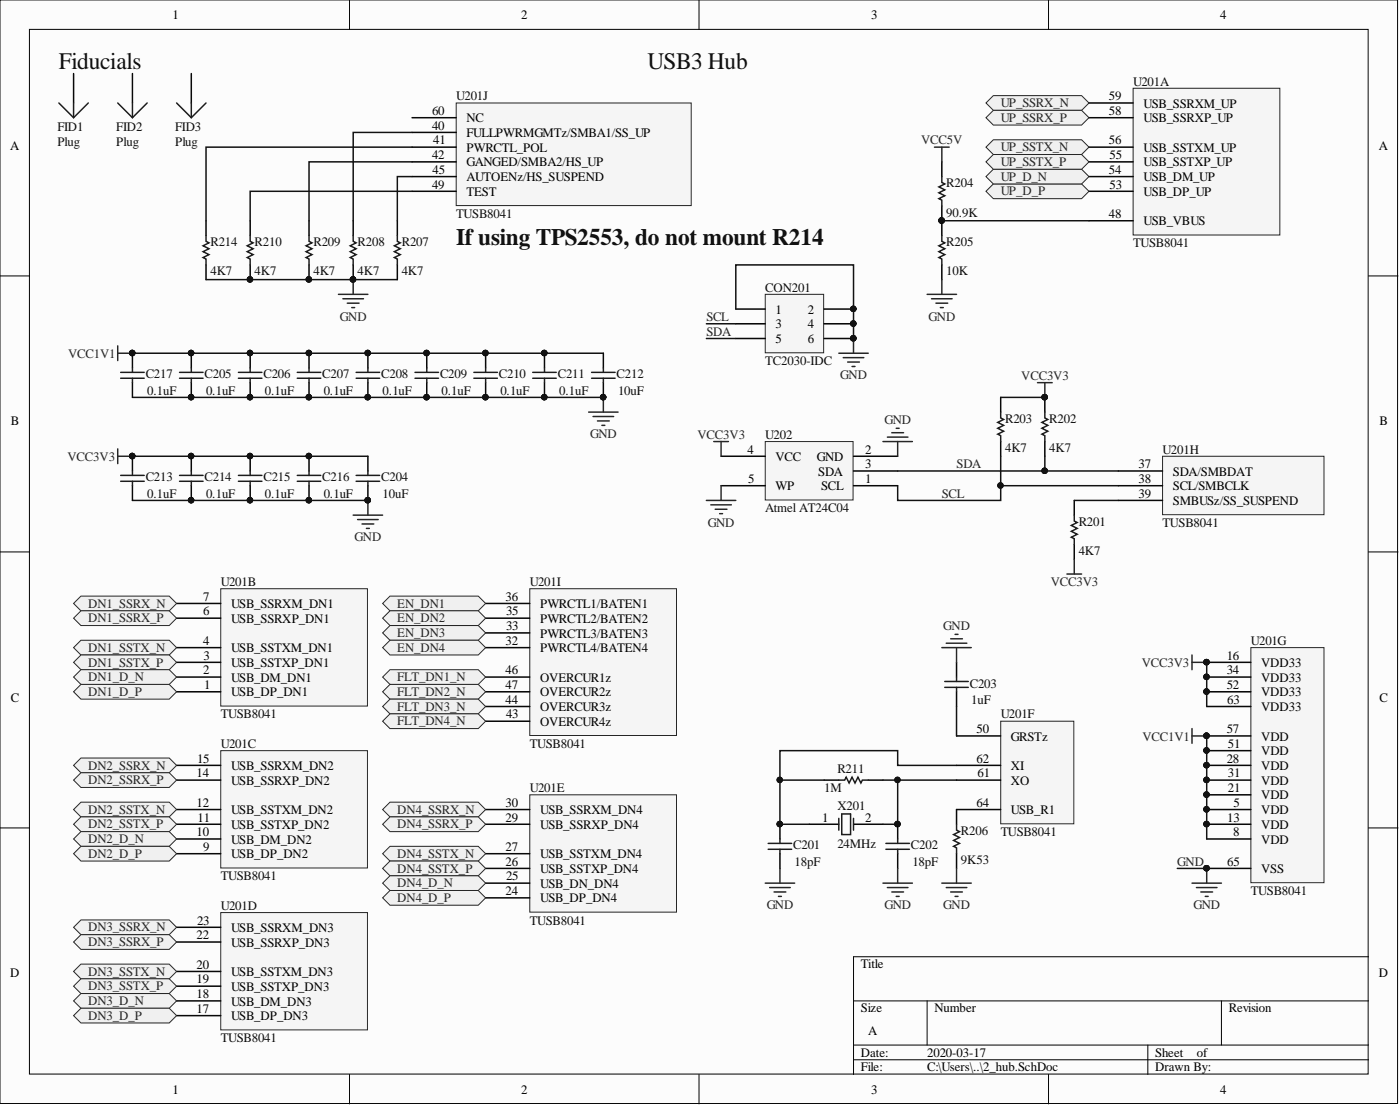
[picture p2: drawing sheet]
<svg xmlns="http://www.w3.org/2000/svg" width="241mm" height="190mm" viewBox="0 0 241 190" stroke-linecap="round" stroke-linejoin="round" font-family="sans-serif">
<defs><g id="words">
<g font-size="4.1" fill="#0e0e0e">
<text x="10.1" y="11.8">Fiducials</text>
<text x="111.6" y="11.8">USB3 Hub</text>
<text x="78.6" y="42.2">If using TPS2553, do not mount R214</text>
</g>
<g font-size="2.2">
<text x="29.7" y="3.3">1</text>
<text x="89.8" y="3.3">2</text>
<text x="150.2" y="3.3">3</text>
<text x="210.3" y="3.3">4</text>
<text x="191.1" y="17.3">59</text>
<text x="74.5" y="22.3">40</text>
<text x="74.5" y="19.8">60</text>
<text x="80.4" y="23.6">FULLPWRMGMTz/SMBA1/SS_UP</text>
<text x="80.4" y="21.1">NC</text>
<text x="191.1" y="19.8">58</text>
<text x="197.1" y="21.1">USB_SSRXP_UP</text>
<text x="197.1" y="18.5">USB_SSRXM_UP</text>
<text x="1.8" y="25.8">A</text>
<text x="74.5" y="27.4">42</text>
<text x="74.5" y="29.9">45</text>
<text x="74.6" y="24.9">41</text>
<text x="80.4" y="26.1">PWRCTL_POL</text>
<text x="80.4" y="28.7">GANGED/SMBA2/HS_UP</text>
<text x="191.1" y="29.9">54</text>
<text x="191.1" y="24.9">56</text>
<text x="191.2" y="27.4">55</text>
<text x="197.1" y="28.7">USB_SSTXP_UP</text>
<text x="197.1" y="26.1">USB_SSTXM_UP</text>
<text x="237.7" y="25.8">A</text>
<text x="74.5" y="32.5">49</text>
<text x="80.4" y="31.2">AUTOENz/HS_SUSPEND</text>
<text x="80.4" y="33.7">TEST</text>
<text x="191.2" y="32.5">53</text>
<text x="197.1" y="33.7">USB_DP_UP</text>
<text x="197.1" y="31.2">USB_DM_UP</text>
<text x="191.1" y="37.6">48</text>
<text x="197.1" y="38.8">USB_VBUS</text>
<text x="133.7" y="54">1</text>
<text x="133.7" y="56.6">3</text>
<text x="133.7" y="59.1">5</text>
<text x="139.2" y="54">2</text>
<text x="139.2" y="56.6">4</text>
<text x="139.2" y="59.1">6</text>
<text x="1.9" y="73.3">B</text>
<text x="237.8" y="73.3">B</text>
<text x="128.8" y="78.1">4</text>
<text x="128.9" y="83.2">5</text>
<text x="133.7" y="79.4">VCC</text>
<text x="140.8" y="79.4">GND</text>
<text x="141" y="81.9">SDA</text>
<text x="149.1" y="83.2">1</text>
<text x="149.1" y="78.1">2</text>
<text x="149.1" y="80.7">3</text>
<text x="196.2" y="80.7">37</text>
<text x="196.2" y="83.2">38</text>
<text x="202.2" y="81.9">SDA/SMBDAT</text>
<text x="133.7" y="84.5">WP</text>
<text x="141.5" y="84.5">SCL</text>
<text x="196.2" y="85.7">39</text>
<text x="202.2" y="84.5">SCL/SMBCLK</text>
<text x="202.2" y="87">SMBUSz/SS_SUSPEND</text>
<text x="35" y="106">6</text>
<text x="35" y="103.5">7</text>
<text x="39.8" y="107.3">USB_SSRXP_DN1</text>
<text x="39.8" y="104.7">USB_SSRXM_DN1</text>
<text x="87.2" y="103.5">36</text>
<text x="87.2" y="106">35</text>
<text x="93.1" y="107.3">PWRCTL2/BATEN2</text>
<text x="93.1" y="104.7">PWRCTL1/BATEN1</text>
<text x="35" y="111.1">4</text>
<text x="35.1" y="113.6">3</text>
<text x="39.8" y="112.3">USB_SSTXM_DN1</text>
<text x="87.2" y="111.1">32</text>
<text x="87.2" y="108.5">33</text>
<text x="93.1" y="112.3">PWRCTL4/BATEN4</text>
<text x="93.1" y="109.8">PWRCTL3/BATEN3</text>
<text x="211.4" y="113.6">16</text>
<text x="35" y="116.1">2</text>
<text x="35.2" y="118.7">1</text>
<text x="39.8" y="120">USB_DP_DN1</text>
<text x="39.8" y="117.4">USB_DM_DN1</text>
<text x="39.8" y="114.9">USB_SSTXP_DN1</text>
<text x="87.2" y="116.1">46</text>
<text x="87.2" y="118.7">47</text>
<text x="93.1" y="117.4">OVERCUR1z</text>
<text x="93.1" y="120">OVERCUR2z</text>
<text x="211.4" y="116.1">34</text>
<text x="211.4" y="118.7">52</text>
<text x="217.4" y="114.9">VDD33</text>
<text x="217.4" y="117.4">VDD33</text>
<text x="217.4" y="120">VDD33</text>
<text x="1.9" y="120.8">C</text>
<text x="87.2" y="121.2">44</text>
<text x="87.2" y="123.8">43</text>
<text x="93.1" y="125">OVERCUR4z</text>
<text x="93.1" y="122.5">OVERCUR3z</text>
<text x="211.5" y="121.2">63</text>
<text x="217.4" y="122.5">VDD33</text>
<text x="237.8" y="120.8">C</text>
<text x="34" y="131.4">15</text>
<text x="168.3" y="126.3">50</text>
<text x="168.3" y="131.4">62</text>
<text x="174.3" y="127.6">GRSTz</text>
<text x="211.4" y="131.4">28</text>
<text x="211.4" y="126.3">57</text>
<text x="211.6" y="128.8">51</text>
<text x="217.4" y="130.1">VDD</text>
<text x="217.4" y="127.6">VDD</text>
<text x="33.9" y="133.9">14</text>
<text x="39.8" y="135.2">USB_SSRXP_DN2</text>
<text x="39.8" y="132.6">USB_SSRXM_DN2</text>
<text x="168.5" y="133.9">61</text>
<text x="174.3" y="135.2">XO</text>
<text x="174.3" y="132.6">XI</text>
<text x="211.6" y="136.4">21</text>
<text x="211.6" y="133.9">31</text>
<text x="217.4" y="137.7">VDD</text>
<text x="217.4" y="132.6">VDD</text>
<text x="217.4" y="135.2">VDD</text>
<text x="33.9" y="139">12</text>
<text x="34.1" y="141.5">11</text>
<text x="39.8" y="142.8">USB_SSTXP_DN2</text>
<text x="39.8" y="140.2">USB_SSTXM_DN2</text>
<text x="87.2" y="141.5">29</text>
<text x="87.2" y="139">30</text>
<text x="93.1" y="142.8">USB_SSRXP_DN4</text>
<text x="93.1" y="140.2">USB_SSRXM_DN4</text>
<text x="141.7" y="141.5">1</text>
<text x="149.1" y="141.5">2</text>
<text x="168.3" y="139">64</text>
<text x="174.3" y="140.2">USB_R1</text>
<text x="211.5" y="141.5">13</text>
<text x="212.6" y="139">5</text>
<text x="217.4" y="140.2">VDD</text>
<text x="217.4" y="142.8">VDD</text>
<text x="33.9" y="144">10</text>
<text x="35" y="146.6">9</text>
<text x="39.8" y="147.8">USB_DP_DN2</text>
<text x="39.8" y="145.3">USB_DM_DN2</text>
<text x="87.2" y="149.1">26</text>
<text x="87.2" y="146.6">27</text>
<text x="93.1" y="147.8">USB_SSTXM_DN4</text>
<text x="211.5" y="149.1">65</text>
<text x="212.6" y="144">8</text>
<text x="217.4" y="145.3">VDD</text>
<text x="87.2" y="154.2">24</text>
<text x="87.2" y="151.6">25</text>
<text x="93.1" y="155.4">USB_DP_DN4</text>
<text x="93.1" y="152.9">USB_DN_DN4</text>
<text x="93.1" y="150.4">USB_SSTXP_DN4</text>
<text x="217.4" y="150.4">VSS</text>
<text x="33.9" y="161.8">22</text>
<text x="34" y="159.2">23</text>
<text x="39.8" y="160.5">USB_SSRXM_DN3</text>
<text x="33.9" y="166.9">20</text>
<text x="39.8" y="163.1">USB_SSRXP_DN3</text>
<text x="148.4" y="166.8">Title</text>
<text x="1.8" y="168.4">D</text>
<text x="33.9" y="171.9">18</text>
<text x="33.9" y="169.4">19</text>
<text x="39.8" y="173.2">USB_DM_DN3</text>
<text x="39.8" y="170.7">USB_SSTXP_DN3</text>
<text x="39.8" y="168.1">USB_SSTXM_DN3</text>
<text x="237.7" y="168.4">D</text>
<text x="33.9" y="174.5">17</text>
<text x="39.8" y="175.7">USB_DP_DN3</text>
<text x="148.4" y="174.4">Size</text>
<text x="149.6" y="178.2">A</text>
<text x="161.1" y="174.4">Number</text>
<text x="211.8" y="174.4">Revision</text>
<text x="148.4" y="182">Date:</text>
<text x="148.4" y="184.5">File:</text>
<text x="159.8" y="182">2020-03-17</text>
<text x="159.8" y="184.5">C:\Users\..\2_hub.SchDoc</text>
<text x="199.1" y="182">Sheet</text>
<text x="199.1" y="184.5">Drawn By:</text>
<text x="206.3" y="182">of</text>
<text x="29.7" y="188.4">1</text>
<text x="89.8" y="188.4">2</text>
<text x="150.2" y="188.4">3</text>
<text x="210.3" y="188.4">4</text>
</g>
<g font-size="2.2" fill="#0e0e0e">
<text x="78.6" y="17.3">U201J</text>
<text x="195.3" y="14.7">U201A</text>
<text x="9.9" y="22.6">FID1</text>
<text x="20" y="22.6">FID2</text>
<text x="30.2" y="22.6">FID3</text>
<text x="9.9" y="25.1">Plug</text>
<text x="20" y="25.1">Plug</text>
<text x="30.2" y="25.1">Plug</text>
<text x="163.1" y="32.2">R204</text>
<text x="78.6" y="37.6">TUSB8041</text>
<text x="163.1" y="37.3">90.9K</text>
<text x="36.3" y="47.4">4K7</text>
<text x="36.3" y="42.4">R214</text>
<text x="43.9" y="47.4">4K7</text>
<text x="43.9" y="42.4">R210</text>
<text x="54" y="47.4">4K7</text>
<text x="54" y="42.4">R209</text>
<text x="61.6" y="47.4">4K7</text>
<text x="61.6" y="42.4">R208</text>
<text x="69.2" y="47.4">4K7</text>
<text x="69.2" y="42.4">R207</text>
<text x="163.1" y="47.4">10K</text>
<text x="163.1" y="42.4">R205</text>
<text x="195.3" y="42.6">TUSB8041</text>
<text x="131.9" y="50.2">CON201</text>
<text x="25.1" y="65.2">C217</text>
<text x="35.3" y="65.2">C205</text>
<text x="45.4" y="65.2">C206</text>
<text x="55.5" y="65.2">C207</text>
<text x="65.7" y="65.2">C208</text>
<text x="75.8" y="65.2">C209</text>
<text x="86" y="65.2">C210</text>
<text x="96.1" y="65.2">C211</text>
<text x="106.3" y="65.2">C212</text>
<text x="131.9" y="62.9">TC2030-IDC</text>
<text x="25.4" y="68">0.1uF</text>
<text x="35.5" y="68">0.1uF</text>
<text x="45.7" y="68">0.1uF</text>
<text x="55.8" y="68">0.1uF</text>
<text x="65.9" y="68">0.1uF</text>
<text x="76.1" y="68">0.1uF</text>
<text x="86.2" y="68">0.1uF</text>
<text x="96.4" y="68">0.1uF</text>
<text x="106.5" y="68">10uF</text>
<text x="131.9" y="75.6">U202</text>
<text x="173.2" y="77.9">4K7</text>
<text x="173.2" y="72.8">R203</text>
<text x="180.8" y="77.9">4K7</text>
<text x="180.8" y="72.8">R202</text>
<text x="25.1" y="82.9">C213</text>
<text x="35.3" y="82.9">C214</text>
<text x="45.4" y="82.9">C215</text>
<text x="55.5" y="82.9">C216</text>
<text x="65.7" y="82.9">C204</text>
<text x="200.4" y="78.1">U201H</text>
<text x="25.4" y="85.7">0.1uF</text>
<text x="35.5" y="85.7">0.1uF</text>
<text x="45.7" y="85.7">0.1uF</text>
<text x="55.8" y="85.7">0.1uF</text>
<text x="65.9" y="85.7">10uF</text>
<text x="131.9" y="88.3">Atmel AT24C04</text>
<text x="185.9" y="95.6">4K7</text>
<text x="185.9" y="90.5">R201</text>
<text x="200.4" y="90.8">TUSB8041</text>
<text x="38" y="100.9">U201B</text>
<text x="91.3" y="100.9">U201I</text>
<text x="215.6" y="111.1">U201G</text>
<text x="167.1" y="118.4">C203</text>
<text x="38" y="123.8">TUSB8041</text>
<text x="167.4" y="121.2">1uF</text>
<text x="172.5" y="123.8">U201F</text>
<text x="38" y="128.8">U201C</text>
<text x="91.3" y="128.8">TUSB8041</text>
<text x="91.3" y="136.4">U201E</text>
<text x="142" y="136.4">1M</text>
<text x="144.3" y="133.1">R211</text>
<text x="144.3" y="139.5">X201</text>
<text x="165.6" y="143.8">R206</text>
<text x="136.7" y="146.3">C201</text>
<text x="137" y="149.1">18pF</text>
<text x="144.3" y="146.1">24MHz</text>
<text x="157" y="146.3">C202</text>
<text x="157.3" y="149.1">18pF</text>
<text x="165.6" y="148.9">9K53</text>
<text x="172.5" y="144">TUSB8041</text>
<text x="38" y="151.6">TUSB8041</text>
<text x="215.6" y="154.2">TUSB8041</text>
<text x="38" y="156.7">U201D</text>
<text x="91.3" y="159.2">TUSB8041</text>
<text x="38" y="179.5">TUSB8041</text>
</g>
<g font-size="2.2" fill="#262626">
<text x="172.5" y="18.5">UP_SSRX_N</text>
<text x="172.5" y="21">UP_SSRX_P</text>
<text x="158.8" y="24.9">VCC5V</text>
<text x="172.5" y="28.6">UP_SSTX_P</text>
<text x="172.5" y="26.1">UP_SSTX_N</text>
<text x="172.5" y="33.7">UP_D_P</text>
<text x="172.5" y="31.1">UP_D_N</text>
<text x="58.6" y="55.2">GND</text>
<text x="121.7" y="57.8">SDA</text>
<text x="121.7" y="55.3">SCL</text>
<text x="160" y="55.2">GND</text>
<text x="11.7" y="61.6">VCC1V1</text>
<text x="144.8" y="65.4">GND</text>
<text x="176" y="65.4">VCC3V3</text>
<text x="101.7" y="75.5">GND</text>
<text x="120.2" y="75.6">VCC3V3</text>
<text x="152.4" y="73">GND</text>
<text x="11.6" y="79.4">VCC3V3</text>
<text x="164.9" y="80.7">SDA</text>
<text x="162.3" y="85.7">SCL</text>
<text x="61.1" y="93.3">GND</text>
<text x="122" y="90.7">GND</text>
<text x="181.1" y="100.9">VCC3V3</text>
<text x="15.2" y="104.7">DN1_SSRX_N</text>
<text x="15.2" y="107.2">DN1_SSRX_P</text>
<text x="68.5" y="104.7">EN_DN1</text>
<text x="68.5" y="107.2">EN_DN2</text>
<text x="15.2" y="112.3">DN1_SSTX_N</text>
<text x="68.5" y="109.7">EN_DN3</text>
<text x="68.5" y="112.3">EN_DN4</text>
<text x="162.6" y="108.5">GND</text>
<text x="15.2" y="114.8">DN1_SSTX_P</text>
<text x="15.2" y="117.3">DN1_D_N</text>
<text x="15.2" y="119.9">DN1_D_P</text>
<text x="68.5" y="117.3">FLT_DN1_N</text>
<text x="68.5" y="119.9">FLT_DN2_N</text>
<text x="196.8" y="114.9">VCC3V3</text>
<text x="68.5" y="122.4">FLT_DN3_N</text>
<text x="68.5" y="124.9">FLT_DN4_N</text>
<text x="196.9" y="127.6">VCC1V1</text>
<text x="15.2" y="132.6">DN2_SSRX_N</text>
<text x="15.2" y="135.1">DN2_SSRX_P</text>
<text x="15.2" y="140.2">DN2_SSTX_N</text>
<text x="15.2" y="142.7">DN2_SSTX_P</text>
<text x="68.5" y="140.2">DN4_SSRX_N</text>
<text x="68.5" y="142.7">DN4_SSRX_P</text>
<text x="15.2" y="145.2">DN2_D_N</text>
<text x="15.2" y="147.8">DN2_D_P</text>
<text x="68.5" y="147.8">DN4_SSTX_N</text>
<text x="202.9" y="149.1">GND</text>
<text x="68.5" y="150.3">DN4_SSTX_P</text>
<text x="68.5" y="152.8">DN4_D_N</text>
<text x="68.5" y="155.4">DN4_D_P</text>
<text x="15.2" y="160.4">DN3_SSRX_N</text>
<text x="132.1" y="156.6">GND</text>
<text x="152.4" y="156.6">GND</text>
<text x="162.6" y="156.6">GND</text>
<text x="205.7" y="156.6">GND</text>
<text x="15.2" y="163">DN3_SSRX_P</text>
<text x="15.2" y="168">DN3_SSTX_N</text>
<text x="15.2" y="170.6">DN3_SSTX_P</text>
<text x="15.2" y="173.1">DN3_D_N</text>
<text x="15.2" y="175.7">DN3_D_P</text>
</g>
</g></defs>
<g fill="#fcfcfc" stroke="#000" stroke-width=".17">
<path d="M0 0h240.9v190.1h-240.9z"/>
<path d="M5.1 5.1h230.7v179.9h-230.7z"/>
</g>
<g fill="none" stroke="#000" stroke-width=".17">
<path d="M60.2 0v5.1M120.5 0v5.1M180.7 0v5.1M0 47.5h5.1M235.9 47.5h5.1M0 95.1h5.1M235.9 95.1h5.1M0 142.6h5.1M235.9 142.6h5.1M147.1 172.4h88.8M159.8 172.4v7.6M210.5 172.4v7.6"/>
<path d="M235.9 164.8h-88.8v20.3M60.2 185.1v5M120.5 185.1v5M147.1 180h88.8M147.1 182.5h88.8M180.7 185.1v5M197.8 180v5.1"/>
</g>
<path d="M195.3 15.2h25.3v25.3h-25.3z" fill="#f5f5f5" stroke="#262626" stroke-width=".17"/>
<path d="M187.7 17.7h7.6M187.7 38h7.6M187.7 33h7.6M187.7 30.4h7.6M187.7 27.9h7.6M187.7 25.3h7.6M187.7 20.3h7.6" fill="none" stroke="#000" stroke-width=".26"/>
<path d="M38 101.4h25.3v20.2h-25.3z" fill="#f5f5f5" stroke="#262626" stroke-width=".17"/>
<path d="M30.4 119.2h7.6M30.4 116.6h7.6M30.4 114.1h7.6M30.4 111.5h7.6M30.4 106.5h7.6M30.4 103.9h7.6" fill="none" stroke="#000" stroke-width=".26"/>
<path d="M38 129.3h25.3v20.2h-25.3z" fill="#f5f5f5" stroke="#262626" stroke-width=".17"/>
<path d="M30.4 134.4h7.6M30.4 131.8h7.6M30.4 139.4h7.6M30.4 147h7.6M30.4 144.5h7.6M30.4 142h7.6" fill="none" stroke="#000" stroke-width=".26"/>
<path d="M38 157.2h25.3v20.2h-25.3z" fill="#f5f5f5" stroke="#262626" stroke-width=".17"/>
<path d="M30.4 159.7h7.6M30.4 174.9h7.6M30.4 172.4h7.6M30.4 169.9h7.6M30.4 167.3h7.6M30.4 162.3h7.6" fill="none" stroke="#000" stroke-width=".26"/>
<path d="M91.3 136.9h25.3v20.2h-25.3z" fill="#f5f5f5" stroke="#262626" stroke-width=".17"/>
<path d="M83.7 139.4h7.6M83.7 154.6h7.6M83.7 152.1h7.6M83.7 149.6h7.6M83.7 147h7.6M83.7 142h7.6" fill="none" stroke="#000" stroke-width=".26"/>
<path d="M172.5 124.2h12.6v17.7h-12.6z" fill="#f5f5f5" stroke="#262626" stroke-width=".17"/>
<path d="M164.9 126.8h7.6M164.9 134.4h7.6M164.9 131.8h7.6M164.9 139.4h7.6" fill="none" stroke="#000" stroke-width=".26"/>
<path d="M215.6 111.5h12.6v40.5h-12.6z" fill="#f5f5f5" stroke="#262626" stroke-width=".17"/>
<g fill="none" stroke="#000" stroke-width=".26">
<path d="M208 114.1h7.6M208 116.6h7.6M208 119.2h7.6M208 139.4h7.6M208 136.9h7.6M208 131.8h7.6M208 134.4h7.6M208 129.3h7.6M208 126.8h7.6M208 121.7h7.6M208 144.5h7.6M208 142h7.6"/>
<path d="M208 149.6h7.6"/>
</g>
<g fill="#0e0e0e" stroke="#0e0e0e" stroke-width=".17">
<circle cx="207.9" cy="139.4" r=".47"/>
<circle cx="207.9" cy="141.9" r=".47"/>
<circle cx="207.9" cy="114" r=".47"/>
<circle cx="207.9" cy="136.9" r=".47"/>
<circle cx="207.9" cy="131.8" r=".47"/>
<circle cx="207.9" cy="134.3" r=".47"/>
<circle cx="207.9" cy="116.6" r=".47"/>
<circle cx="207.9" cy="149.5" r=".47"/>
<circle cx="207.9" cy="129.3" r=".47"/>
<circle cx="207.9" cy="119.1" r=".47"/>
<circle cx="207.9" cy="126.7" r=".47"/>
</g>
<path d="M200.4 78.6h27.8v10.1h-27.8z" fill="#f5f5f5" stroke="#262626" stroke-width=".17"/>
<path d="M192.8 81.1h7.6M192.8 83.7h7.6M192.8 86.2h7.6" fill="none" stroke="#000" stroke-width=".26"/>
<path d="M91.3 101.4h25.3v25.3h-25.3z" fill="#f5f5f5" stroke="#262626" stroke-width=".17"/>
<path d="M83.7 111.5h7.6M83.7 109h7.6M83.7 106.5h7.6M83.7 103.9h7.6M83.7 116.6h7.6M83.7 119.2h7.6M83.7 124.2h7.6M83.7 121.7h7.6" fill="none" stroke="#000" stroke-width=".26"/>
<path d="M78.6 17.7h40.5v17.7h-40.5z" fill="#f5f5f5" stroke="#262626" stroke-width=".17"/>
<path d="M71 22.8h7.6M71 25.3h7.6M71 27.9h7.6M71 30.4h7.6M71 33h7.6M71 20.3h7.6" fill="none" stroke="#000" stroke-width=".26"/>
<path d="M205.4 112.8v2.6M205.4 114.1h2.6M205.4 125.5v2.5M205.4 126.8h2.6M205.4 152.1h5.1M206.2 152.9h3.6M207 153.6h2M207.7 154.4h.5M208 149.6v2.5" fill="none" stroke="#262626" stroke-width=".26"/>
<g fill="#0e0e0e" stroke="#0e0e0e" stroke-width=".17">
<circle cx="207.9" cy="149.5" r=".47"/>
<circle cx="207.9" cy="114" r=".47"/>
<circle cx="207.9" cy="126.7" r=".47"/>
</g>
<g fill="#f0f0f0" stroke="#262626" stroke-width=".17">
<path d="M12.7 103.9l1.3-1.2h15.2l1.2 1.2-1.2 1.3h-15.2z" fill-rule="evenodd"/>
<path d="M12.7 106.5l1.3-1.3h15.2l1.2 1.3-1.2 1.2h-15.2z" fill-rule="evenodd"/>
<path d="M12.7 111.5l1.3-1.2h15.2l1.2 1.2-1.2 1.3h-15.2z" fill-rule="evenodd"/>
<path d="M12.7 114.1l1.3-1.3h15.2l1.2 1.3-1.2 1.3h-15.2z" fill-rule="evenodd"/>
<path d="M12.7 116.6l1.3-1.2h15.2l1.2 1.2-1.2 1.3h-15.2z" fill-rule="evenodd"/>
<path d="M12.7 119.2l1.3-1.3h15.2l1.2 1.3-1.2 1.2h-15.2z" fill-rule="evenodd"/>
<path d="M12.7 131.8l1.3-1.2h15.2l1.2 1.2-1.2 1.3h-15.2z" fill-rule="evenodd"/>
<path d="M12.7 134.4l1.3-1.3h15.2l1.2 1.3-1.2 1.2h-15.2z" fill-rule="evenodd"/>
<path d="M12.7 139.4l1.3-1.2h15.2l1.2 1.2-1.2 1.3h-15.2z" fill-rule="evenodd"/>
<path d="M12.7 142l1.3-1.3h15.2l1.2 1.3-1.2 1.2h-15.2z" fill-rule="evenodd"/>
<path d="M12.7 144.5l1.3-1.3h15.2l1.2 1.3-1.2 1.3h-15.2z" fill-rule="evenodd"/>
<path d="M12.7 147l1.3-1.2h15.2l1.2 1.2-1.2 1.3h-15.2z" fill-rule="evenodd"/>
<path d="M12.7 159.7l1.3-1.2h15.2l1.2 1.2-1.2 1.3h-15.2z" fill-rule="evenodd"/>
<path d="M12.7 162.3l1.3-1.3h15.2l1.2 1.3-1.2 1.2h-15.2z" fill-rule="evenodd"/>
<path d="M12.7 167.3l1.3-1.2h15.2l1.2 1.2-1.2 1.3h-15.2z" fill-rule="evenodd"/>
<path d="M12.7 169.9l1.3-1.3h15.2l1.2 1.3-1.2 1.2h-15.2z" fill-rule="evenodd"/>
<path d="M12.7 172.4l1.3-1.3h15.2l1.2 1.3-1.2 1.3h-15.2z" fill-rule="evenodd"/>
<path d="M12.7 174.9l1.3-1.2h15.2l1.2 1.2-1.2 1.3h-15.2z" fill-rule="evenodd"/>
</g>
<path d="M172.5 68.4v2.6M172.5 76.1v2.5M180.1 68.4v2.6M180.1 76.1v2.5M134.4 142v2.5M134.4 147v2.6M139.5 142h5.1M147.1 142h5.1M154.7 142v2.5M154.7 147v2.6" fill="none" stroke="#000" stroke-width=".26"/>
<g fill="none" stroke="#1c1c1c" stroke-width=".26">
<path d="M172.5 71v1l.5 .2-1 .6 1 .5-1 .5 1 .5-1 .5 .5 .2v1.1M180.1 71v1l.5 .2-1 .6 1 .5-1 .5 1 .5-1 .5 .5 .2v1.1M132.4 145.3h4.1M132.4 146.3h4.1M134.4 144.5v.8M134.4 146.3v.7M144.6 141v2M145.1 140.2h1.5v3.5h-1.5zM147.1 141v2M152.7 145.3h4M152.7 146.3h4M154.7 144.5v.8"/>
<path d="M154.7 146.3v.7"/>
</g>
<g fill="#0e0e0e" stroke="#0e0e0e" stroke-width=".17">
<circle cx="134.4" cy="141.9" r=".47"/>
<circle cx="154.7" cy="141.9" r=".47"/>
<circle cx="180" cy="68.4" r=".47"/>
</g>
<g fill="#f0f0f0" stroke="#262626" stroke-width=".17">
<path d="M169.9 33l1.3-1.3h15.2l1.3 1.3-1.3 1.2h-15.2z" fill-rule="evenodd"/>
<path d="M169.9 30.4l1.3-1.3h15.2l1.3 1.3-1.3 1.3h-15.2z" fill-rule="evenodd"/>
<path d="M169.9 27.9l1.3-1.3h15.2l1.3 1.3-1.3 1.2h-15.2z" fill-rule="evenodd"/>
<path d="M169.9 25.3l1.3-1.2h15.2l1.3 1.2-1.3 1.3h-15.2z" fill-rule="evenodd"/>
<path d="M169.9 17.7l1.3-1.2h15.2l1.3 1.2-1.3 1.3h-15.2z" fill-rule="evenodd"/>
<path d="M169.9 20.3l1.3-1.3h15.2l1.3 1.3-1.3 1.2h-15.2z" fill-rule="evenodd"/>
</g>
<g fill="none" stroke="#000" stroke-width=".26">
<path d="M43.1 38v2.6M53.3 38v2.6M60.9 38v2.6M68.5 38v2.6M162.3 27.9v2.5M162.3 35.5v5.1M43.1 45.6v2.6M53.3 45.6v2.6M60.9 45.6v2.6M68.5 45.6v2.6M162.3 45.6v2.6M22.8 78.6v2.5"/>
<path d="M33 60.8v2.6M33 65.9v2.5M33 78.6v2.5M43.1 60.8v2.6M43.1 65.9v2.5M43.1 78.6v2.5M53.3 60.8v2.6M53.3 65.9v2.5M53.3 78.6v2.5M63.4 60.8v2.6M63.4 65.9v2.5M63.4 78.6v2.5"/>
<path d="M73.6 60.8v2.6M73.6 65.9v2.5M83.7 60.8v2.6M83.7 65.9v2.5M93.8 60.8v2.6M93.8 65.9v2.5M104 60.8v2.6M104 65.9v2.5M22.8 83.7v2.5M33 83.7v2.5M43.1 83.7v2.5M53.3 83.7v2.5"/>
<path d="M63.4 83.7v2.5M185.2 86.2v2.5M185.2 93.8v2.5M164.9 114.1v2.5M164.9 119.2v2.5M164.9 139.4v2.6M164.9 147v2.6"/>
</g>
<g fill="#0e0e0e" stroke="#0e0e0e" stroke-width=".17">
<circle cx="162.3" cy="38" r=".47"/>
<circle cx="60.8" cy="48.1" r=".47"/>
<circle cx="53.2" cy="48.1" r=".47"/>
<circle cx="43.1" cy="48.1" r=".47"/>
<circle cx="32.9" cy="68.4" r=".47"/>
<circle cx="32.9" cy="60.8" r=".47"/>
<circle cx="43.1" cy="68.4" r=".47"/>
<circle cx="43.1" cy="60.8" r=".47"/>
<circle cx="53.2" cy="68.4" r=".47"/>
<circle cx="53.2" cy="60.8" r=".47"/>
<circle cx="63.4" cy="68.4" r=".47"/>
<circle cx="63.4" cy="60.8" r=".47"/>
<circle cx="73.5" cy="68.4" r=".47"/>
<circle cx="73.5" cy="60.8" r=".47"/>
<circle cx="83.7" cy="68.4" r=".47"/>
<circle cx="83.7" cy="60.8" r=".47"/>
<circle cx="93.8" cy="68.4" r=".47"/>
<circle cx="93.8" cy="60.8" r=".47"/>
<circle cx="104" cy="68.4" r=".47"/>
<circle cx="22.8" cy="78.5" r=".47"/>
<circle cx="32.9" cy="86.2" r=".47"/>
<circle cx="32.9" cy="78.5" r=".47"/>
<circle cx="43.1" cy="86.2" r=".47"/>
<circle cx="43.1" cy="78.5" r=".47"/>
<circle cx="53.2" cy="86.2" r=".47"/>
<circle cx="53.2" cy="78.5" r=".47"/>
<circle cx="63.4" cy="86.2" r=".47"/>
<circle cx="22.8" cy="60.8" r=".47"/>
</g>
<g fill="none" stroke="#1c1c1c" stroke-width=".26">
<path d="M162.3 30.4v1l.5 .3-1 .5 1 .5-1 .5 1 .5-1 .5 .5 .3v1M43.1 40.6v1l.5 .2-1 .5 1 .5-1 .5 1 .6-1 .5 .5 .2v1M53.3 40.6v1l.5 .2-1 .5 1 .5-1 .5 1 .6-1 .5 .5 .2v1M60.9 40.6v1l.5 .2-1 .5 1 .5-1 .5 1 .6-1 .5 .5 .2v1M68.5 40.6v1l.5 .2-1 .5 1 .5-1 .5 1 .6-1 .5 .5 .2v1M162.3 40.6v1l.5 .2-1 .5 1 .5-1 .5 1 .6-1 .5 .5 .2v1M30.9 64.1h4.1M30.9 65.2h4.1M33 63.4v.7M33 65.2v.7M41.1 64.1h4M41.1 65.2h4"/>
<path d="M43.1 63.4v.7M43.1 65.2v.7M51.2 64.1h4.1M51.2 65.2h4.1M53.3 63.4v.7M53.3 65.2v.7M61.4 64.1h4M61.4 65.2h4M63.4 63.4v.7M63.4 65.2v.7M71.5 64.1h4.1M71.5 65.2h4.1"/>
<path d="M73.6 63.4v.7M73.6 65.2v.7M81.7 64.1h4M81.7 65.2h4M83.7 63.4v.7M83.7 65.2v.7M91.8 64.1h4.1M91.8 65.2h4.1M93.8 63.4v.7M93.8 65.2v.7M102 64.1h4M102 65.2h4"/>
<path d="M104 63.4v.7M104 65.2v.7M20.8 81.9h4.1M20.8 82.9h4.1M22.8 81.1v.8M22.8 82.9v.8M30.9 81.9h4.1M30.9 82.9h4.1M33 81.1v.8M33 82.9v.8M41.1 81.9h4M41.1 82.9h4"/>
<path d="M43.1 81.1v.8M43.1 82.9v.8M51.2 81.9h4.1M51.2 82.9h4.1M53.3 81.1v.8M53.3 82.9v.8M61.4 81.9h4M61.4 82.9h4M63.4 81.1v.8M63.4 82.9v.8M185.2 88.7v1l.5 .3-1 .5 1 .5-1 .5 1 .5-1 .5 .5 .3v1M162.8 117.4h4.1"/>
<path d="M162.8 118.4h4.1M164.9 116.6v.8M164.9 118.4v.8M164.9 142v1l.5 .2-1 .5 1 .6-1 .5 1 .5-1 .5 .5 .2v1"/>
</g>
<g fill="none" stroke="#262626" stroke-width=".26">
<path d="M161.1 25.3h2.5M162.3 25.3v2.6M20.3 59.6v2.5M58.3 50.7h5.1M59.1 51.5h3.5M59.9 52.2h2M60.6 53h.5M60.9 48.2v2.5M159.8 50.7h5.1M160.6 51.5h3.5M161.3 52.2h2M162.1 53h.5"/>
<path d="M162.3 48.2v2.5M20.3 77.3v2.6M20.3 78.6h2.5M20.3 60.8h2.5M101.5 71h5M102.2 71.7h3.6M103 72.5h2M103.7 73.3h.5M104 68.4v2.6M60.9 88.7h5M61.6 89.5h3.6M62.4 90.3h2"/>
<path d="M63.2 91h.5M63.4 86.2v2.5M183.9 98.9h2.5M185.2 96.3v2.6M162.3 111.5h5.1M163.1 110.8h3.5M163.9 110h2M164.6 109.3h.5M164.9 111.5v2.6M162.3 152.1h5.1M163.1 152.9h3.5M163.9 153.6h2"/>
<path d="M164.6 154.4h.5M164.9 149.6v2.5"/>
</g>
<g fill="#f0f0f0" stroke="#262626" stroke-width=".17">
<path d="M65.9 116.6l1.3-1.2h15.2l1.3 1.2-1.3 1.3h-15.2z" fill-rule="evenodd"/>
<path d="M65.9 119.2l1.3-1.3h15.2l1.3 1.3-1.3 1.2h-15.2z" fill-rule="evenodd"/>
<path d="M65.9 121.7l1.3-1.3h15.2l1.3 1.3-1.3 1.3h-15.2z" fill-rule="evenodd"/>
<path d="M65.9 103.9l1.3-1.2h15.2l1.3 1.2-1.3 1.3h-15.2z" fill-rule="evenodd"/>
<path d="M65.9 106.5l1.3-1.3h15.2l1.3 1.3-1.3 1.2h-15.2z" fill-rule="evenodd"/>
<path d="M65.9 109l1.3-1.3h15.2l1.3 1.3-1.3 1.3h-15.2z" fill-rule="evenodd"/>
<path d="M65.9 139.4l1.3-1.2h15.2l1.3 1.2-1.3 1.3h-15.2z" fill-rule="evenodd"/>
<path d="M65.9 142l1.3-1.3h15.2l1.3 1.3-1.3 1.2h-15.2z" fill-rule="evenodd"/>
<path d="M65.9 147l1.3-1.2h15.2l1.3 1.2-1.3 1.3h-15.2z" fill-rule="evenodd"/>
<path d="M65.9 149.6l1.3-1.3h15.2l1.3 1.3-1.3 1.2h-15.2z" fill-rule="evenodd"/>
<path d="M65.9 152.1l1.3-1.3h15.2l1.3 1.3-1.3 1.3h-15.2z" fill-rule="evenodd"/>
<path d="M65.9 154.6l1.3-1.2h15.2l1.3 1.2-1.3 1.3h-15.2z" fill-rule="evenodd"/>
<path d="M65.9 124.2l1.3-1.2h15.2l1.3 1.2-1.3 1.3h-15.2z" fill-rule="evenodd"/>
<path d="M65.9 111.5l1.3-1.2h15.2l1.3 1.2-1.3 1.3h-15.2z" fill-rule="evenodd"/>
</g>
<path d="M131.9 152.1h5.1M132.7 152.9h3.5M133.4 153.6h2M134.2 154.4h.5M134.4 149.6v2.5M152.2 152.1h5.1M152.9 152.9h3.6M153.7 153.6h2M154.5 154.4h.5M154.7 149.6v2.5" fill="none" stroke="#262626" stroke-width=".26"/>
<path d="M142 134.4h2.6M149.6 134.4h2.6" fill="none" stroke="#000" stroke-width=".26"/>
<path d="M144.6 134.4h1l.2-.5 .6 1 .5-1 .5 1 .5-1 .5 1 .2-.5h1" fill="none" stroke="#1c1c1c" stroke-width=".26"/>
<path d="M131.9 76.1h15.1v10h-15.1z" fill="#f5f5f5" stroke="#262626" stroke-width=".17"/>
<path d="M12.7 12.7v5M22.8 12.7v5M33 12.7v5M35.5 38v2.6M35.5 45.6v2.6M22.8 60.8v2.6M22.8 65.9v2.5M124.3 78.6h7.6M147.1 78.6h7.6M124.3 83.7h7.6M147.1 83.7h7.6M147.1 81.1h7.6" fill="none" stroke="#000" stroke-width=".26"/>
<g fill="none" stroke="#262626" stroke-width=".26">
<path d="M123 76.1h2.6M124.3 76.1v2.5M152.2 76.1h5.1M152.9 75.3h3.6M153.7 74.5h2M154.5 73.8h.5M154.7 76.1v2.5M178.8 65.9h2.6M180.1 65.9v2.5M121.7 86.2h5.1M122.5 87h3.6M123.3 87.7h2"/>
<path d="M124 88.5h.5M124.3 83.7v2.5"/>
</g>
<g fill="none" stroke="#1c1c1c" stroke-width=".26">
<path d="M10.1 17.7l2.6 2.6M12.7 17.7v2.6M15.2 17.7l-2.5 2.6M20.3 17.7l2.5 2.6M22.8 17.7v2.6M25.4 17.7l-2.6 2.6M30.4 17.7l2.6 2.6M33 17.7v2.6M35.5 17.7l-2.5 2.6M35.5 40.6v1l.5 .2-1 .5 1 .5-1 .5 1 .6-1 .5 .5 .2v1M20.8 64.1h4.1M20.8 65.2h4.1"/>
<path d="M22.8 63.4v.7M22.8 65.2v.7"/>
</g>
<g fill="#0e0e0e" stroke="#0e0e0e" stroke-width=".17">
<circle cx="22.8" cy="60.8" r=".47"/>
<circle cx="180" cy="68.4" r=".47"/>
<circle cx="207.9" cy="119.1" r=".47"/>
<circle cx="207.9" cy="116.6" r=".47"/>
<circle cx="207.9" cy="114" r=".47"/>
<circle cx="207.9" cy="141.9" r=".47"/>
<circle cx="207.9" cy="139.4" r=".47"/>
<circle cx="207.9" cy="136.9" r=".47"/>
<circle cx="207.9" cy="134.3" r=".47"/>
<circle cx="207.9" cy="131.8" r=".47"/>
<circle cx="207.9" cy="129.3" r=".47"/>
<circle cx="207.9" cy="126.7" r=".47"/>
<circle cx="180" cy="81.1" r=".47"/>
<circle cx="162.3" cy="38" r=".47"/>
<circle cx="22.8" cy="78.5" r=".47"/>
<circle cx="32.9" cy="78.5" r=".47"/>
<circle cx="43.1" cy="78.5" r=".47"/>
<circle cx="53.2" cy="78.5" r=".47"/>
<circle cx="32.9" cy="86.2" r=".47"/>
<circle cx="43.1" cy="86.2" r=".47"/>
<circle cx="53.2" cy="86.2" r=".47"/>
<circle cx="63.4" cy="86.2" r=".47"/>
<circle cx="154.7" cy="141.9" r=".47"/>
<circle cx="154.7" cy="134.3" r=".47"/>
<circle cx="43.1" cy="48.1" r=".47"/>
<circle cx="53.2" cy="48.1" r=".47"/>
<circle cx="60.8" cy="48.1" r=".47"/>
<circle cx="207.9" cy="149.5" r=".47"/>
<circle cx="104" cy="68.4" r=".47"/>
<circle cx="93.8" cy="68.4" r=".47"/>
<circle cx="83.7" cy="68.4" r=".47"/>
<circle cx="73.5" cy="68.4" r=".47"/>
<circle cx="63.4" cy="68.4" r=".47"/>
<circle cx="53.2" cy="68.4" r=".47"/>
<circle cx="43.1" cy="68.4" r=".47"/>
<circle cx="32.9" cy="68.4" r=".47"/>
<circle cx="32.9" cy="60.8" r=".47"/>
<circle cx="43.1" cy="60.8" r=".47"/>
<circle cx="53.2" cy="60.8" r=".47"/>
<circle cx="63.4" cy="60.8" r=".47"/>
<circle cx="73.5" cy="60.8" r=".47"/>
<circle cx="83.7" cy="60.8" r=".47"/>
<circle cx="93.8" cy="60.8" r=".47"/>
<circle cx="172.4" cy="83.6" r=".47"/>
<circle cx="134.4" cy="134.3" r=".47"/>
<circle cx="134.4" cy="141.9" r=".47"/>
</g>
<g fill="none" stroke="#0e0e0e" stroke-width=".26">
<path d="M71 30.4h-2.5v7.6M71 22.8h-10.1v15.2M71 27.9h-17.7v10.1M71 33h-27.9v5M71 25.3h-35.5v12.7M162.3 38h25.4M35.5 48.2h33M22.8 78.6h40.6M22.8 68.4h81.2M22.8 60.8h81.2M172.5 78.6v5.1h20.3M172.5 68.4h7.6"/>
<path d="M180.1 78.6v2.5M22.8 86.2h40.6M154.7 83.7v2.5h17.8v-2.5M154.7 81.1h38.1M185.2 86.2h7.6M208 114.1v7.6M134.4 134.4h7.6M152.2 134.4h12.7M154.7 134.4v7.6h-2.5M164.9 131.8h-10.2v-2.5h-20.3v12.7h5.1M164.9 121.7v5.1M208 126.8v17.7"/>
<path d="M202.9 149.6h5.1"/>
</g>
<path d="M131.9 50.7h10.1v10.1h-10.1z" fill="#f5f5f5" stroke="#262626" stroke-width=".17"/>
<path d="M126.8 53.2h5.1M126.8 55.8h5.1M126.8 58.3h5.1M142 53.2h5.1M142 55.8h5.1M142 58.3h5.1" fill="none" stroke="#000" stroke-width=".26"/>
<g fill="#0e0e0e" stroke="#0e0e0e" stroke-width=".17">
<circle cx="147.1" cy="53.2" r=".47"/>
<circle cx="147.1" cy="55.7" r=".47"/>
<circle cx="147.1" cy="58.3" r=".47"/>
</g>
<path d="M121.7 55.8h5.1M121.7 58.3h5.1M126.8 53.2v-7.6h20.3v12.7" fill="none" stroke="#0e0e0e" stroke-width=".26"/>
<path d="M147.1 58.3v2.5M144.6 60.8h5M145.3 61.6h3.6M146.1 62.4h2M146.9 63.1h.5" fill="none" stroke="#262626" stroke-width=".26"/>
<use href="#words"/>
</svg>
